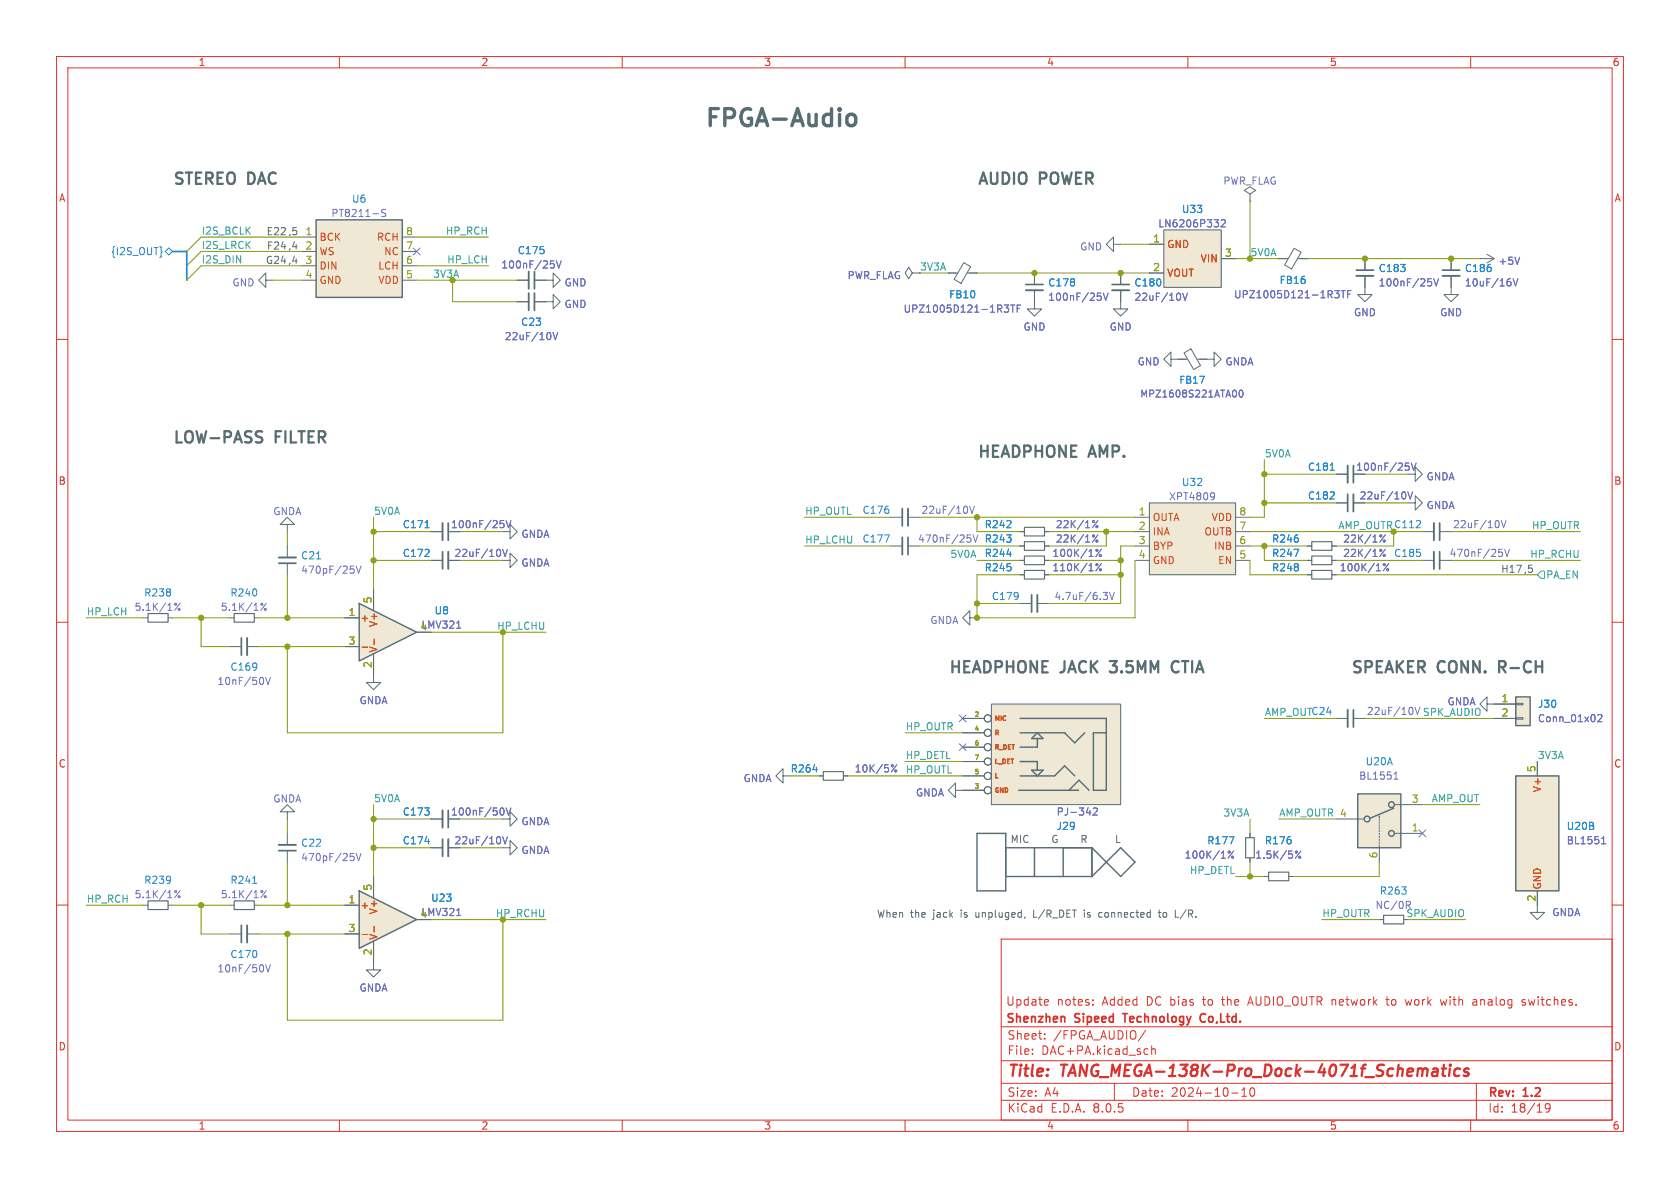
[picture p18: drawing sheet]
<svg xmlns="http://www.w3.org/2000/svg" width="297mm" height="210mm" viewBox="0 0 297 210" stroke-linecap="round" stroke-linejoin="round" font-family="sans-serif">
<defs><g id="words">
<text font-size="4.2" fill="#586e75" x="124.5" y="22.6">FPGA-Audio</text>
<g font-size="2.8" fill="#586e75">
<text x="30.5" y="32.8">STEREO</text>
<text x="43.9" y="32.8">DAC</text>
<text x="172.7" y="32.8">AUDIO</text>
<text x="183.9" y="32.8">POWER</text>
<text x="30.5" y="78.5">LOW-PASS</text>
<text x="48.8" y="78.5">FILTER</text>
<text x="172.7" y="81">HEADPHONE</text>
<text x="192.8" y="81">AMP.</text>
<text x="167.6" y="119.1">HEADPHONE</text>
<text x="187.7" y="119.1">JACK</text>
<text x="197.2" y="119.1">3.5MM</text>
<text x="208.9" y="119.1">CTIA</text>
<text x="238.8" y="119.1">SPEAKER</text>
<text x="254.3" y="119.1">CONN.</text>
<text x="265.9" y="119.1">R-CH</text>
</g>
<g font-size="2.8" fill="#dc322f">
<text x="178" y="190.9">Title:</text>
<text x="187.7" y="190.9">TANG_MEGA-138K-Pro_Dock-4071f_Schematics</text>
</g>
<g font-size="2.1" fill="#dc322f">
<text x="177.8" y="178">Update</text>
<text x="186.8" y="178">notes:</text>
<text x="194.9" y="178">Added</text>
<text x="202.9" y="178">DC bias</text>
<text x="213.1" y="178">to</text>
<text x="216.6" y="178">the</text>
<text x="221.4" y="178">AUDIO_OUTR network</text>
<text x="246.2" y="178">to</text>
<text x="249.7" y="178">work</text>
<text x="256.1" y="178">with</text>
<text x="261.9" y="178">analog</text>
<text x="270.7" y="178">switches.</text>
<text x="177.8" y="181.2">Shenzhen</text>
<text x="178" y="184">Sheet:</text>
<text x="186.2" y="184">/FPGA_AUDIO/</text>
<text x="190.1" y="181.2">Sipeed</text>
<text x="199.3" y="181.2">Technology</text>
<text x="213.5" y="181.2">Co,Ltd.</text>
<text x="178" y="186.7">File:</text>
<text x="184.1" y="186.7">DAC+PA.kicad_sch</text>
<text x="178" y="196.9">KiCad</text>
<text x="178" y="194.1">Size:</text>
<text x="184.7" y="194.1">A4</text>
<text x="185.7" y="196.9">E.D.A.</text>
<text x="193.3" y="196.9">8.0.5</text>
<text x="200" y="194.1">Date:</text>
<text x="207" y="194.1">2024-10-10</text>
<text x="263" y="194.3">Rev:</text>
<text x="263" y="196.9">Id:</text>
<text x="267.1" y="196.9">18/19</text>
<text x="269.4" y="194.3">1.2</text>
</g>
<g font-size="1.8" fill="#dc322f">
<text x="35" y="11.9">1</text>
<text x="85" y="11.9">2</text>
<text x="135" y="11.9">3</text>
<text x="185" y="11.9">4</text>
<text x="235" y="11.9">5</text>
<text x="285" y="11.9">6</text>
<text x="10.3" y="35.9">A</text>
<text x="285.3" y="35.9">A</text>
<text x="10.3" y="85.9">B</text>
<text x="285.3" y="85.9">B</text>
<text x="10.3" y="135.9">C</text>
<text x="285.3" y="135.9">C</text>
<text x="10.3" y="185.9">D</text>
<text x="285.3" y="185.9">D</text>
<text x="35" y="199.9">1</text>
<text x="85" y="199.9">2</text>
<text x="135" y="199.9">3</text>
<text x="185" y="199.9">4</text>
<text x="235" y="199.9">5</text>
<text x="285" y="199.9">6</text>
</g>
<g font-size="1.8" fill="#6c71c4">
<text x="216.2" y="32.8">PWR_FLAG</text>
<text x="58.5" y="38.6">PT8211-S</text>
<text x="204.7" y="40.4">LN6206P332</text>
<text x="88.5" y="47.7">100nF/25V</text>
<text x="190.9" y="44.5">GND</text>
<text x="264.8" y="47">+5V</text>
<text x="41" y="50.8">GND</text>
<text x="99.7" y="50.8">GND</text>
<text x="149.7" y="49.6">PWR_FLAG</text>
<text x="185.2" y="53.4">100nF/25V</text>
<text x="200.5" y="53.4">22uF/10V</text>
<text x="218.1" y="52.9">UPZ1005D121-1R3TF</text>
<text x="243.6" y="50.8">100nF/25V</text>
<text x="258.9" y="50.8">10uF/16V</text>
<text x="99.7" y="54.6">GND</text>
<text x="159.6" y="55.5">UPZ1005D121-1R3TF</text>
<text x="180.8" y="58.6">GND</text>
<text x="196.1" y="58.6">GND</text>
<text x="239.3" y="56.1">GND</text>
<text x="254.5" y="56.1">GND</text>
<text x="89.1" y="60.3">22uF/10V</text>
<text x="201" y="64.8">GND</text>
<text x="216.5" y="64.8">GNDA</text>
<text x="206.6" y="88.7">XPT4809</text>
<text x="240.3" y="88.5">22uF/10V</text>
<text x="252.1" y="85.1">GNDA</text>
<text x="48.2" y="91.3">GNDA</text>
<text x="92.1" y="95.3">GNDA</text>
<text x="162.8" y="91">22uF/10V</text>
<text x="186.6" y="93.6">22K/1%</text>
<text x="252.1" y="90.2">GNDA</text>
<text x="256.8" y="93.6">22uF/10V</text>
<text x="53.1" y="101.6">470pF/25V</text>
<text x="80.2" y="98.7">22uF/10V</text>
<text x="92.1" y="100.4">GNDA</text>
<text x="162.2" y="96.1">470nF/25V</text>
<text x="186" y="98.7">100K/1%</text>
<text x="186" y="101.2">110K/1%</text>
<text x="186.6" y="96.1">22K/1%</text>
<text x="236.8" y="101.2">100K/1%</text>
<text x="237.4" y="98.7">22K/1%</text>
<text x="237.4" y="96.1">22K/1%</text>
<text x="256.2" y="98.7">470nF/25V</text>
<text x="186.3" y="106.3">4.7uF/6.3V</text>
<text x="23.7" y="108.2">5.1K/1%</text>
<text x="38.9" y="108.2">5.1K/1%</text>
<text x="74.4" y="111.3">LMV321</text>
<text x="164.4" y="110.5">GNDA</text>
<text x="38.3" y="121.3">10nF/50V</text>
<text x="63.5" y="124.7">GNDA</text>
<text x="255.8" y="124.9">GNDA</text>
<text x="241.5" y="126.6">22uF/10V</text>
<text x="271.8" y="127.9">Conn_01x02</text>
<text x="151" y="136.8">10K/5%</text>
<text x="48.2" y="142.1">GNDA</text>
<text x="131.4" y="138.5">GNDA</text>
<text x="161.8" y="141">GNDA</text>
<text x="240.2" y="138">BL1551</text>
<text x="80.2" y="149.5">22uF/10V</text>
<text x="92.1" y="146.1">GNDA</text>
<text x="186.7" y="144.4">PJ-342</text>
<text x="276.9" y="149.5">BL1551</text>
<text x="53.1" y="152.4">470pF/25V</text>
<text x="92.1" y="151.2">GNDA</text>
<text x="209.3" y="152">100K/1%</text>
<text x="221.8" y="152">1.5K/5%</text>
<text x="23.7" y="159">5.1K/1%</text>
<text x="38.9" y="159">5.1K/1%</text>
<text x="74.4" y="162.1">LMV321</text>
<text x="274.3" y="162.2">GNDA</text>
<text x="38.3" y="172.1">10nF/50V</text>
<text x="63.5" y="175.5">GNDA</text>
</g>
<g font-size="1.8" fill="#2aa198">
<text x="35.6" y="41.6">I2S_BCLK</text>
<text x="78.7" y="41.6">HP_RCH</text>
<text x="35.6" y="44.1">I2S_LRCK</text>
<text x="35.6" y="46.6">I2S_DIN</text>
<text x="79" y="46.6">HP_LCH</text>
<text x="221" y="45.4">5V0A</text>
<text x="76.5" y="49.2">3V3A</text>
<text x="223.5" y="80.9">5V0A</text>
<text x="66" y="91.1">5V0A</text>
<text x="142.2" y="91.1">HP_OUTL</text>
<text x="270.7" y="93.6">HP_OUTR</text>
<text x="142.2" y="96.2">HP_LCHU</text>
<text x="167.9" y="98.7">5V0A</text>
<text x="270.4" y="98.7">HP_RCHU</text>
<text x="273.2" y="102.5">PA_EN</text>
<text x="15.2" y="108.9">HP_LCH</text>
<text x="160" y="129.2">HP_OUTR</text>
<text x="223.5" y="126.7">AMP_OUTC24</text>
<text x="251.5" y="126.7">SPK_AUDIO</text>
<text x="160" y="134.3">HP_DETL</text>
<text x="160" y="136.8">HP_OUTL</text>
<text x="271.8" y="134.3">3V3A</text>
<text x="66" y="141.9">5V0A</text>
<text x="253" y="141.9">AMP_OUT</text>
<text x="216.2" y="144.4">3V3A</text>
<text x="226.1" y="144.4">AMP_OUTR 4</text>
<text x="210.3" y="154.6">HP_DETL</text>
<text x="15.2" y="159.7">HP_RCH</text>
<text x="243.1" y="160.9">NC/0R</text>
<text x="233.7" y="162.2">HP_OUTR</text>
<text x="248.5" y="162.2">SPK_AUDIO</text>
</g>
<g font-size="1.8" fill="#586e75">
<text x="47" y="41.7">E22 ,5</text>
<text x="46.9" y="46.7">G24 ,4</text>
<text x="47.1" y="44.2">F24 ,4</text>
<text x="162.6" y="47.9">3V3A</text>
<text x="239.7" y="83.4">100nF/25V</text>
<text x="79.6" y="93.6">100nF/25V</text>
<text x="265.3" y="101.4">H17 ,5</text>
<text x="79.6" y="144.4">100nF/50V</text>
<text x="178.6" y="149.1">MIC</text>
<text x="186.6" y="149.1">G</text>
<text x="154.9" y="162.3">When</text>
<text x="160.9" y="162.3">the</text>
<text x="165.1" y="162.3">jack</text>
<text x="170.1" y="162.3">is</text>
<text x="172.9" y="162.3">unpluged,</text>
<text x="183.4" y="162.3">L/R_DET</text>
<text x="192.5" y="162.3">is</text>
<text x="195.3" y="162.3">connected</text>
<text x="206.2" y="162.3">to</text>
<text x="209.2" y="162.3">L/R.</text>
</g>
<g font-size="1.8" fill="#b58900">
<text x="53.9" y="41.7">1</text>
<text x="71.7" y="41.7">8</text>
<text x="53.9" y="44.2">2</text>
<text x="53.9" y="46.7">3</text>
<text x="71.7" y="46.7">6</text>
<text x="71.7" y="44.2">7</text>
<text x="203.8" y="42.9">1</text>
<text x="216.5" y="45.5">3</text>
<text x="53.9" y="49.3">4</text>
<text x="71.7" y="49.3">5</text>
<text x="203.8" y="48">2</text>
<text x="201.2" y="91.2">1</text>
<text x="201.2" y="93.7">2</text>
<text x="219" y="93.7">7</text>
<text x="219" y="91.2">8</text>
<text x="201.2" y="96.3">3</text>
<text x="201.2" y="98.8">4</text>
<text x="219" y="98.8">5</text>
<text x="219" y="96.3">6</text>
<text x="65.8" y="106.8" transform="rotate(-90 65.8 106.8)">5</text>
<text x="61.5" y="109">1</text>
<text x="74.2" y="111.5">4</text>
<text x="61.5" y="114">3</text>
<text x="65.8" y="118.2" transform="rotate(-90 65.8 118.2)">2</text>
<text x="265.4" y="124.2">1</text>
<text x="265.4" y="126.7">2</text>
<text x="271.5" y="136.6" transform="rotate(-90 271.5 136.6)">5</text>
<text x="249.5" y="142">3</text>
<text x="249.5" y="147.1">1</text>
<text x="243.6" y="151.8" transform="rotate(-90 243.6 151.8)">6</text>
<text x="61.5" y="159.8">1</text>
<text x="65.8" y="157.6" transform="rotate(-90 65.8 157.6)">5</text>
<text x="271.5" y="159.5" transform="rotate(-90 271.5 159.5)">2</text>
<text x="61.5" y="164.8">3</text>
<text x="74.2" y="162.3">4</text>
<text x="65.8" y="169" transform="rotate(-90 65.8 169)">2</text>
</g>
<g font-size="1.8" fill="#268bd2">
<text x="62.1" y="36">U6</text>
<text x="208.8" y="37.9">U33</text>
<text x="19.5" y="45.3">{I2S_OUT}</text>
<text x="91.4" y="45.1">C175</text>
<text x="167.7" y="52.9">FB10</text>
<text x="185.2" y="50.8">C178</text>
<text x="200.5" y="50.8">C180</text>
<text x="226.1" y="50.4">FB16</text>
<text x="243.6" y="48.3">C183</text>
<text x="258.9" y="48.3">C186</text>
<text x="92" y="57.8">C23</text>
<text x="231.1" y="83.4">C181</text>
<text x="208.8" y="86.1">U32</text>
<text x="231.1" y="88.5">C182</text>
<text x="71.1" y="93.6">C171</text>
<text x="152.4" y="91">C176</text>
<text x="174" y="93.6">R242</text>
<text x="53.1" y="99.1">C21</text>
<text x="71.1" y="98.7">C172</text>
<text x="152.4" y="96.1">C177</text>
<text x="174" y="98.7">R244</text>
<text x="174" y="96.1">R243</text>
<text x="174" y="101.2">R245</text>
<text x="224.8" y="101.2">R248</text>
<text x="224.8" y="98.7">R247</text>
<text x="224.8" y="96.1">R246</text>
<text x="246.4" y="98.7">C185</text>
<text x="25.4" y="105.6">R238</text>
<text x="40.6" y="105.6">R240</text>
<text x="175.2" y="106.3">C179</text>
<text x="76.7" y="108.8">U8</text>
<text x="40.6" y="118.8">C169</text>
<text x="271.8" y="125.3">J30</text>
<text x="139.7" y="136.8">R264</text>
<text x="241.3" y="135.5">U20A</text>
<text x="53.1" y="149.9">C22</text>
<text x="71.1" y="149.5">C174</text>
<text x="71.1" y="144.4">C173</text>
<text x="186.7" y="146.9">J29</text>
<text x="213.3" y="149.5">R177</text>
<text x="223.5" y="149.5">R176</text>
<text x="276.9" y="146.9">U20B</text>
<text x="25.4" y="156.4">R239</text>
<text x="40.6" y="156.4">R241</text>
<text x="76.1" y="159.6">U23</text>
<text x="243.8" y="158.3">R263</text>
<text x="40.6" y="169.6">C170</text>
</g>
<g font-size="1.8" fill="#cb4b16">
<text x="56.4" y="42.8">BCK</text>
<text x="56.4" y="45.3">WS</text>
<text x="56.4" y="47.9">DIN</text>
<text x="66.5" y="42.8">RCH</text>
<text x="66.8" y="47.9">LCH</text>
<text x="67.8" y="45.3">NC</text>
<text x="206.2" y="44">GND</text>
<text x="212.2" y="46.6">VIN</text>
<text x="56.4" y="50.4">GND</text>
<text x="66.8" y="50.4">VDD</text>
<text x="206.2" y="49.1">VOUT</text>
<text x="203.7" y="92.3">OUTA</text>
<text x="203.7" y="94.8">INA</text>
<text x="212.8" y="94.8">OUTB</text>
<text x="214.1" y="92.3">VDD</text>
<text x="203.7" y="97.4">BYP</text>
<text x="203.7" y="99.9">GND</text>
<text x="214.5" y="97.4">INB</text>
<text x="215.2" y="99.9">EN</text>
<text x="63.6" y="110.1">+</text>
<text x="66.9" y="110.9" transform="rotate(-90 66.9 110.9)">V+</text>
<text x="66.9" y="115.4" transform="rotate(-90 66.9 115.4)">V-</text>
<text x="272.6" y="140.2" transform="rotate(-90 272.6 140.2)">V+</text>
<text x="63.6" y="160.9">+</text>
<text x="66.9" y="161.7" transform="rotate(-90 66.9 161.7)">V+</text>
<text x="272.6" y="157.4" transform="rotate(-90 272.6 157.4)">GND</text>
<text x="66.9" y="166.2" transform="rotate(-90 66.9 166.2)">V-</text>
</g>
<g font-size="1.8" fill="#859900">
<text x="236.5" y="93.6">AMP_OUTRC112</text>
<text x="87.8" y="111.4">HP_LCHU</text>
<text x="87.5" y="162.2">HP_RCHU</text>
</g>
<text font-size="1.7" fill="#6c71c4" x="201.5" y="70.5">MPZ1608S221ATA00</text>
<text font-size="1.7" fill="#268bd2" x="208.4" y="68">FB17</text>
<g font-size="1.1" fill="#b58900">
<text x="172.2" y="126.7">2</text>
<text x="172.2" y="129.3">4</text>
<text x="172.2" y="131.8">6</text>
<text x="172.2" y="136.9">5</text>
<text x="172.2" y="134.4">7</text>
<text x="172.2" y="139.4">3</text>
</g>
<g font-size="1.1" fill="#cb4b16">
<text x="175.8" y="127.6">MIC</text>
<text x="175.8" y="130.2">R</text>
<text x="175.8" y="137.8">L</text>
<text x="175.8" y="132.7">R_DET</text>
<text x="175.8" y="135.2">L_DET</text>
<text x="175.8" y="140.3">GND</text>
</g>
</g></defs>
<g fill="none" stroke="#dc322f" stroke-width=".18">
<path d="M10 10h277v190h-277zM12 12h273v186h-273zM60 10v2M110 10v2M160 10v2M210 10v2M260 10v2M10 60h2M285 60h2M10 110h2M285 110h2M10 160h2"/>
<path d="M285 160h2M177 166h108v32h-108zM184.9 176.7l.4 .1 .1 .2-.8 .2M185.3 177.6l-.4 .1M193.2 177.6v.1M193.2 176.8v.1M220.7 177.3h.7M221.1 176.2l-.5 1.5M245 176.7h.6M245.2 176.2v1.3l.4 .2M248.4 176.7l.3 1 .3-.7M254.6 176.7l.3 1 .3-.7 .3 .7"/>
<path d="M260.4 177.5l.2 .2 .5-.1M260.4 176.8h.6l.1 .9M261.1 177l-.5 .1-.2 .2M269.6 176.8l-.3-.1-.2 .2v.2l.5 .2v.3h-.5M60 198v2M110 198v2M160 198v2M177 194.5h108M177 191.5h108M177 187.5h108M177 181.5h108M182.5 186.3v.1"/>
<path d="M182.5 185.5v.1M184.7 183.6v.1M184.7 182.8v.1M197 191.5v3M202.5 182.1l-1.3 1.9M203.6 184.9v1.5M203.6 185.5l.2-.1 .4 .1v.9M210 198v2M217.7 193.2h1.2M219.5 193.8h.9M219.5 192.7l.5-.4v1.5M221.1 192.4l.2-.1a.81 .81 0 0 1 .6 .6 .81 .81 0 0 1-.3 .8l-.1 .1a.81 .81 0 0 1-.4-1.4z"/>
<path d="M260 198v2M261 191.5v6.5M274 195.7l-.3 .3h-.2l-.3-.3 .1-.5 .4-.1 .3 .1a.99 .99 0 0 1-.4 1.4h-.3"/>
</g>
<path d="M253.4 189l.2-.1 .5 .1v1.2M254.2 189.4h-.7a.4 .4 0 0 0-.3 .4 .4 .4 0 0 0 .2 .4l.7-.1M254.9 188.9h.8M255.3 188.2l-.2 1.7v.2l.4 .1M256.3 188.9l-.1 1.3M256.4 188.2v.2M256.4 188.2l-.1 .1 .1 .1M256.4 188.2l.1 .1-.1 .1M258.1 189a.66 .66 0 0 0-1 .3v.5l.1 .3 .2 .1 .6-.1M259.6 189a.49 .49 0 0 0-.8 .3l.3 .2 .5 .1v.3l-.3 .3-.6-.1" fill="none" stroke="#dc322f" stroke-width=".4"/>
<path d="M188.2 179.8v.9M198.4 179.2h.9M213 179.3a.74 .74 0 0 0-.9 .5 .74 .74 0 0 0 .6 .9l.3-.1" fill="none" stroke="#dc322f" stroke-width=".3"/>
<path d="M161.3 48.3l-.6-1.1-.7 1.1 .7 1 .6-1h1.3M157.5 96.5h2M157.5 91.4h2M160.5 96.5h2.1M160.5 91.4h2.1M180.3 94h.8M184.7 94h.7M138.4 137.2v-1.3l-1.2 1.3 1.2 1.2v-1.2h1.3M144.8 137.2h.7M149.1 137.2h.8" fill="none" stroke="#586e75" stroke-width=".18"/>
<path d="M181.1 93.2h3.6v1.5h-3.6zM145.5 136.4h3.6v1.5h-3.6z" fill="none" stroke="#586e75" stroke-width=".2"/>
<path d="M156.4 94.6h.8l-.5 1.2M143.7 136h.8" fill="none" stroke="#268bd2" stroke-width=".18"/>
<g fill="none" stroke="#6c71c4" stroke-width=".18">
<path d="M171 94.6h.6M171 89.7v.8M171.4 89.5l.4 1.2 .5-1.2M171.4 95l.3 .3v.3l-.3 .2M172 94.6l.4 1.2 .5-1.2M193.2 92.1l.1-.1 .2 .2-.2 .2-.1-.1M194.1 92l-1 1.3M157.6 135.3l.2-.1 .1 .2-.1 .2-.2-.1M158.5 135.2l-.9 1.3"/>
<circle cx="193.9" cy="93.1" r=".18"/>
<circle cx="158.4" cy="136.3" r=".18"/>
</g>
<path d="M159.5 95v3M160.5 89.9v3.1" fill="none" stroke="#586e75" stroke-width=".33"/>
<path d="M159.5 89.9v3.1M160.5 95v3" fill="none" stroke="#586e75" stroke-width=".3"/>
<path d="M63.5 157.5l10.2 5.1-10.2 5z" fill="#eee8d5"/>
<path d="M63.5 157.5l10.2 5.1-10.2 5z" fill="none" stroke="#586e75" stroke-width=".25"/>
<g fill="none" stroke="#586e75" stroke-width=".18">
<path d="M167.6 48.3h1.7M170.4 46.4l1.2 .7-1.7 3-1.2-.7zM171 48.3h1.7M182.9 51.3v3.3h1.2l-1.2 1.3-1.3-1.3h1.3M182.9 48.3v2M196.8 43.2v-1.3l-1.2 1.3 1.2 1.3v-1.3h1.3M198.1 53.3v1.3h1.3l-1.3 1.3-1.3-1.3h1.3M50.8 96.5v2.1M50.8 99.6v2M76.2 99.1h2M76.2 94h2M79.2 99.1h2.1"/>
<path d="M88.9 99.1h1.3v-1.3l1.2 1.3-1.2 1.2v-1.2M88.9 94h1.3v-1.3l1.2 1.3-1.2 1.3v-1.3M180.3 99.1h.8M180.3 96.5h.8M184.7 99.1h.7M184.7 96.5h.7M25.4 109.2h.8M29.7 109.2h.8M40.6 109.2h.8M40.6 114.3h2.1M43.7 114.3h2M45 109.2h.7"/>
<path d="M171.4 109.2v-1.2l-1.2 1.2 1.2 1.3v-1.3h1.3M180.3 106.7h2.1M180.3 101.6h.8M183.4 106.7h2M184.7 101.6h.7M50.8 143.5h1.3l-1.3-1.3-1.3 1.3h1.3v1.3M50.8 147.3v2.1M50.8 150.4v2M66 154.9v3.9M76.2 149.9h2M76.2 144.8h2M79.2 149.9h2.1"/>
<path d="M88.9 144.8h1.3v-1.3l1.2 1.3-1.2 1.3v-1.3M88.9 149.9h1.3v-1.3l1.2 1.3-1.2 1.2v-1.2M25.4 160h.8M29.7 160h.8M40.6 160h.8M40.6 165.1h2.1M43.7 165.1h2M45 160h.7M61 160h2.5M61 165.1h2.5M66 166.4v5.1h1.3l-1.3 1.2-1.2-1.2h1.2M73.7 162.6h2.5"/>
</g>
<path d="M64 165.2h1M66.1 163.8v1" fill="none" stroke="#cb4b16" stroke-width=".18"/>
<g fill="none" stroke="#6c71c4" stroke-width=".18">
<path d="M177.5 53.9h.8l-.4 .5 .4 .1v.4l-.2 .3h-.4M178.7 53.9h.7M179 53.9v1.3M179.8 54.5h.4M180.4 53.9h-.6v1.3M194 51.8h.6M194.4 52.3l.3 .2v.3l-.3 .3M195.1 51.8l.4 1.3 .4-1.3M88.4 97.3v.8M88.4 92h.7M88.9 97.1l.4 1.3 .4-1.3M88.9 92.5l.2 .2v.3l-.2 .3"/>
<path d="M89.5 92l.4 1.3 .4-1.3M193.2 94.6h.1l.2 .1-.2 .2h-.1M194.1 94.6l-1 1.2M194.7 97.1l-1 1.3M194.7 99.6l-1 1.3M31.8 106.6l-.9 1.3M46.5 120v.8M47 119.7l.4 1.3 .4-1.3M47.1 106.6l-1 1.3M61.9 100.1h.6M62.4 100.5l.2 .3v.3l-.2 .2M63 100.1l.4 1.2 .4-1.2"/>
<path d="M195 104.7h.8l-.4 .5M195.5 105.2l.3 .2v.3l-.3 .3M196.2 104.7l.4 1.3 .4-1.3M31.8 157.4l-.9 1.3M47.1 157.4l-1 1.3M61.9 150.9h.6M62.4 151.3l.2 .3v.3l-.2 .2M63 150.9l.4 1.2 .4-1.2M88.4 148.1v.8M88.8 142.8a.79 .79 0 0 1 0 1.3M88.9 147.9l.4 1.3 .4-1.3M89.5 142.8l.4 1.3 .4-1.3"/>
<path d="M46.5 170.8v.8M47 170.5l.4 1.3 .4-1.3M80.7 161.8h.8"/>
<circle cx="193.9" cy="99.8" r=".18"/>
<circle cx="193.9" cy="97.3" r=".18"/>
<circle cx="193.9" cy="95.7" r=".18"/>
<circle cx="194.5" cy="98.2" r=".18"/>
<circle cx="31.1" cy="106.8" r=".18"/>
<circle cx="31.7" cy="107.7" r=".18"/>
<circle cx="46.3" cy="106.8" r=".18"/>
<circle cx="46.9" cy="107.7" r=".18"/>
<circle cx="194.5" cy="100.7" r=".18"/>
<circle cx="31.1" cy="157.6" r=".18"/>
<circle cx="31.7" cy="158.5" r=".18"/>
<circle cx="46.3" cy="157.6" r=".18"/>
<circle cx="46.9" cy="158.5" r=".18"/>
</g>
<path d="M181.1 98.3h3.6v1.5h-3.6zM181.1 95.8h3.6v1.5h-3.6zM26.2 108.5h3.5v1.5h-3.5zM41.4 108.5h3.6v1.5h-3.6zM181.1 100.8h3.6v1.6h-3.6zM26.2 159.3h3.5v1.5h-3.5zM41.4 159.3h3.6v1.5h-3.6z" fill="none" stroke="#586e75" stroke-width=".2"/>
<path d="M181.4 51.3h3M49.3 98.6h3M78.2 92.5v3M79.2 97.5v3.1M43.7 112.8v3M183.4 105.2v3M49.3 149.4h3M78.2 143.3v3M79.2 148.3v3.1M43.7 163.6v3" fill="none" stroke="#586e75" stroke-width=".33"/>
<path d="M181.4 50.3h3M49.3 99.6h3M78.2 97.5v3.1M79.2 92.5v3M42.7 112.8v3M182.4 105.2v3M49.3 150.4h3M78.2 148.3v3.1M79.2 143.3v3M42.7 163.6v3" fill="none" stroke="#586e75" stroke-width=".3"/>
<path d="M56 98.8h.7M75.1 93.3h.8M178 97.9h.8M44.7 156.2h.7M75.1 148.7h.8" fill="none" stroke="#268bd2" stroke-width=".18"/>
<path d="M63.5 106.7l10.2 5.1-10.2 5z" fill="#eee8d5"/>
<path d="M63.5 106.7l10.2 5.1-10.2 5z" fill="none" stroke="#586e75" stroke-width=".25"/>
<path d="M91.4 53.3h2.1M91.4 49.5h2.1M94.5 53.3h3.3v-1.2l1.3 1.2-1.3 1.3v-1.3M94.5 49.5h3.3v-1.2l1.3 1.2-1.3 1.3v-1.3M251.5 99.1h2M254.5 99.1h2M61 109.2h2.5M61 114.3h2.5M66 115.6v5.1h1.3l-1.3 1.2-1.2-1.2h1.2M66 104.1v3.9M73.7 111.8h2.5M262.9 124.5v1.2l-1.3-1.2 1.3-1.3v1.3h1.3" fill="none" stroke="#586e75" stroke-width=".18"/>
<path d="M64 114.4h1M66.1 113v1" fill="none" stroke="#cb4b16" stroke-width=".18"/>
<path d="M97.3 59v.8M97.3 46.1h.6M97.8 58.8l.4 1.2 .4-1.2M97.8 46.6l.2 .2v.3l-.2 .3M98.4 46.1l.4 1.3 .4-1.3M265 97.1h.6M265.4 97.6l.2 .2v.3l-.2 .3M266 97.1l.4 1.3 .4-1.3M80.7 111h.8" fill="none" stroke="#6c71c4" stroke-width=".18"/>
<path d="M93.5 48v3.1M93.5 51.8v3.1M253.5 97.5v3.1" fill="none" stroke="#586e75" stroke-width=".33"/>
<path d="M94.5 48v3.1M94.5 51.8v3.1M254.5 97.5v3.1" fill="none" stroke="#586e75" stroke-width=".3"/>
<path d="M55.9 38.9h15.2v13.7h-15.2z" fill="#eee8d5"/>
<path d="M55.9 38.9h15.2v13.7h-15.2z" fill="none" stroke="#586e75" stroke-width=".25"/>
<g fill="none" stroke="#586e75" stroke-width=".18">
<path d="M47 49.5v1.3l-1.3-1.3 1.3-1.2v1.2h1.3M53.3 41.9h2.6M53.3 44.5h2.6M53.3 47h2.6M53.3 49.5h2.6M71.1 41.9h2.6M71.1 44.5h2.6M71.1 47h2.6M71.1 49.5h2.6M50.8 92.7h1.3l-1.3-1.3-1.3 1.3h1.3v1.3M231.1 99.1h.8M231.1 96.5h.8"/>
<path d="M235.5 99.1h.7M235.5 96.5h.7M231.1 101.6h.8M235.5 101.6h.7M221 147.3v.8M221 151.6v.8"/>
</g>
<g fill="none" stroke="#6c71c4" stroke-width=".18">
<path d="M68.2 37.1l-.5-.1-.2 .3 .1 .3 .5 .2v.4l-.2 .1-.4-.1M244 97.2l.1-.1 .2 .2-.2 .2-.1-.1M244 94.6h.1l.2 .1-.2 .2h-.1M244.9 97.1l-1 1.3M244.9 94.6l-1 1.2M245.5 99.6l-1 1.3M218.1 150.4l-1 1.3"/>
<circle cx="244.7" cy="99.8" r=".18"/>
<circle cx="244.7" cy="95.7" r=".18"/>
<circle cx="244.7" cy="98.2" r=".18"/>
<circle cx="245.3" cy="100.7" r=".18"/>
<circle cx="217.3" cy="150.6" r=".18"/>
<circle cx="217.9" cy="151.5" r=".18"/>
</g>
<path d="M231.9 98.3h3.6v1.5h-3.6zM231.9 95.8h3.6v1.5h-3.6zM231.9 100.8h3.6v1.6h-3.6zM220.2 148.1h1.5v3.5h-1.5z" fill="none" stroke="#586e75" stroke-width=".2"/>
<path d="M228.8 97.1h.8l-.5 1.3M217.3 147.9h.8l-.5 1.3" fill="none" stroke="#268bd2" stroke-width=".18"/>
<path d="M268 123.2h2.5v5.1h-2.5z" fill="#eee8d5"/>
<path d="M264.2 124.5h3.8M264.2 127h3.8M268 126.9h1.2v.2h-1.2zM268 124.3h1.2v.3h-1.2z" fill="none" stroke="#586e75" stroke-width=".18"/>
<path d="M268 123.2h2.5v5.1h-2.5z" fill="none" stroke="#586e75" stroke-width=".25"/>
<path d="M282.5 126.4l.5-.1 .2 .4-.8 .9h.8" fill="none" stroke="#6c71c4" stroke-width=".18"/>
<path d="M175.3 124.5h22.8v17.7h-22.8z" fill="#eee8d5"/>
<g fill="none" stroke="#586e75" stroke-width=".18">
<path d="M170.2 127h3.8M170.2 139.7h3.8M170.2 129.5h3.8M170.2 137.2h3.8M170.2 132.1h3.8M170.2 134.6h3.8M175.3 124.5h22.8v17.7h-22.8zM271.8 160v1.3h-1.3l1.3 1.3 1.2-1.3h-1.2"/>
<circle cx="174.6" cy="127" r=".63"/>
<circle cx="174.6" cy="139.7" r=".63"/>
<circle cx="174.6" cy="134.6" r=".63"/>
<circle cx="174.6" cy="129.5" r=".63"/>
<circle cx="174.6" cy="137.2" r=".63"/>
<circle cx="174.6" cy="132.1" r=".63"/>
</g>
<path d="M180.1 139.7h10.4M180.3 127h15.3v12.7h-2.3v-10.2h2.3M180.3 129.5h7.9l1.8 1.8 1.8-1.8M180.3 137.2h6.1l1.8-1.8 1.8 1.8M180.3 134.6h3.1v1.5M182.4 136.1h2l-1 1.1zM183.4 129.5l1 1.1h-2zM183.4 130.6v1.5h-3.1M189 139.7l1.8-1.8 1.7 1.8M190.5 139.7h.1" fill="none" stroke="#586e75" stroke-width=".25"/>
<path d="M192.1 143.7h.7M193.3 142.9l.5-.1 .2 .4-.8 .9h.8" fill="none" stroke="#6c71c4" stroke-width=".18"/>
<path d="M268 137.2h7.6v20.3h-7.6z" fill="#eee8d5"/>
<path d="M268 137.2h7.6v20.3h-7.6z" fill="none" stroke="#586e75" stroke-width=".25"/>
<path d="M271.8 134.6v2.6M223.5 154.9h.8M227.8 154.9h.8M271.8 157.5v2.5" fill="none" stroke="#586e75" stroke-width=".18"/>
<g fill="none" stroke="#6c71c4" stroke-width=".18">
<path d="M230 150.4l-1 1.3M283.1 149.2h.8M283.1 148.3l.4-.4v1.3"/>
<circle cx="229.2" cy="150.6" r=".18"/>
<circle cx="229.8" cy="151.5" r=".18"/>
</g>
<path d="M224.3 154.2h3.5v1.5h-3.5z" fill="none" stroke="#586e75" stroke-width=".2"/>
<path d="M240 140.3h7.6v9.6h-7.6z" fill="#eee8d5"/>
<g fill="none" stroke="#586e75" stroke-width=".25">
<path d="M240 140.3h7.6v9.6h-7.6zM246.4 142.9l-4.2 1.8"/>
<circle cx="241.7" cy="144.8" r=".51"/>
<circle cx="246" cy="142.2" r=".51"/>
<circle cx="246" cy="147.3" r=".51"/>
</g>
<g fill="none" stroke="#586e75" stroke-width=".18">
<path d="M248.9 88.9h1.3v-1.3l1.3 1.3-1.3 1.3v-1.3M248.9 83.8h1.3v-1.2l1.3 1.2-1.3 1.3v-1.3M251.5 94h2M254.5 94h2M168.9 139.7v-1.3l-1.3 1.3 1.3 1.3v-1.3h1.3M236.2 127h2.1M239.3 127h2M236.2 144.8h4.8M243.8 144.3v.2M243.8 144.8v.2M243.8 145.3v.2M243.8 145.8v.3"/>
<path d="M243.8 146.3v.3M243.8 146.8v.3M243.8 147.3v.3M243.8 147.8v.3M243.8 148.3v.3M243.8 148.8v.3M243.8 149.4v3M246.6 147.3h4.9M246.6 142.2h4.9M243.8 162.6h.8"/>
</g>
<path d="M265 92.3v.7M265.4 92l.4 1.3 .4-1.3M246.4 137.7h.8M246.4 136.8l.4-.3v1.2M249.7 125.3v.8M250.2 125l.4 1.3 .4-1.3M248.6 159.3h.5l.2 .3-.1 .3-.6 .1M248.9 160l.4 .6" fill="none" stroke="#6c71c4" stroke-width=".18"/>
<path d="M244.6 161.8h3.6v1.5h-3.6z" fill="none" stroke="#586e75" stroke-width=".2"/>
<path d="M253.5 92.5v3M238.3 125.5v3" fill="none" stroke="#586e75" stroke-width=".33"/>
<path d="M254.5 92.5v3M239.3 125.5v3" fill="none" stroke="#586e75" stroke-width=".3"/>
<path d="M205.7 40.6h10.2v10.2h-10.2z" fill="#eee8d5"/>
<g fill="none" stroke="#586e75" stroke-width=".18">
<path d="M221 34.3l1-.6-1-.7-1 .7 1 .6v1.3M221 35.6h.1M198.1 48.3v2M198.1 51.3v2M203.2 43.2h2.5M203.2 48.3h2.5M205.7 40.6h10.2v10.2h-10.2zM215.9 45.7h2.5M226.1 45.7h1.6M228.8 43.9l1.2 .7-1.7 2.9-1.2-.7zM229.4 45.7h1.7M241.3 48.8v3.3h1.3l-1.3 1.2-1.3-1.2h1.3"/>
<path d="M241.3 45.7v2.1M256.5 48.8v3.3h1.3l-1.3 1.2-1.2-1.2h1.2M256.5 45.7v2.1M261.6 45.7h2.6M262.9 45l1.3 .7M264.2 45.7l-1.3 .8M207 63.5v-1.3l-1.3 1.3 1.3 1.3v-1.3h2.9M209.3 62.4l1.2-.7 1.7 2.9-1.2 .7zM211.6 63.5h3v-1.3l1.3 1.3-1.3 1.3v-1.3M236.2 83.8h2.1M236.2 88.9h2.1M239.3 88.9h2"/>
</g>
<g fill="none" stroke="#6c71c4" stroke-width=".18">
<path d="M215.9 39l.5-.2 .2 .4-.8 .9h.8M208.7 52.1v.7M209.1 51.8l.4 1.3 .4-1.3M235.9 51.4h.8l-.4 .5 .4 .1v.4l-.2 .2h-.4M237.1 51.4h.7M237.5 51.4v1.2M238.2 52h.5M238.9 51.4h-.7v1.2M252.4 49.3h.6M252.9 49.8l.2 .2v.3l-.2 .2M253.5 49.3l.4 1.2 .4-1.2M267.1 49.9v.5"/>
<path d="M267.5 49.3l.4 1.2 .4-1.2M268.7 45.5l-.5 1.2M218.5 69.1l.1 .3-.1 .7M219.2 69h.1a.65 .65 0 0 1 .5 .6 .65 .65 0 0 1-.5 .6 .81 .81 0 0 1-.1-1.2zM248.5 81.9h.6M248.5 87.2v.8M248.9 86.9l.4 1.3 .4-1.3M248.9 82.3l.2 .3v.3l-.2 .2M249.5 81.9l.4 1.2 .4-1.2"/>
</g>
<path d="M196.6 51.3h3M239.8 48.8h3M255 48.8h3.1M238.3 82.3v3M239.3 87.4v3" fill="none" stroke="#586e75" stroke-width=".33"/>
<path d="M196.6 50.3h3M239.8 47.8h3M255 47.8h3.1M238.3 87.4v3M239.3 82.3v3" fill="none" stroke="#586e75" stroke-width=".3"/>
<path d="M235.2 83.1h.7" fill="none" stroke="#268bd2" stroke-width=".18"/>
<path d="M203.2 88.9h15.2v12.7h-15.2z" fill="#eee8d5"/>
<g fill="none" stroke="#586e75" stroke-width=".18">
<path d="M91.4 49.5h2.1M91.4 53.3h2.1M94.5 49.5h2M94.5 53.3h2M167.6 48.3h1.3M171.4 48.3h1.3M182.9 48.3v2M182.9 51.3v2M198.1 48.3v2M198.1 51.3v2M203.2 48.3h2.5M203.2 43.2h2.5"/>
<path d="M215.9 45.7h2.5M226.1 45.7h1.2M229.9 45.7h1.2M241.3 45.7v2.1M241.3 48.8v2M256.5 45.7v2.1M256.5 48.8v2M208.3 63.5h1.2M212.1 63.5h1.3M76.2 94h2M76.2 99.1h2M79.2 99.1h2.1"/>
<path d="M180.3 94h.8M180.3 96.5h.8M180.3 99.1h.8M184.7 94h.7M184.7 96.5h.7M184.7 99.1h.7M200.7 91.4h2.5M200.7 94h2.5M200.7 96.5h2.5M200.7 99.1h2.5M203.2 88.9h15.2v12.7h-15.2zM218.4 91.4h2.6"/>
<path d="M218.4 94h2.6M218.4 96.5h2.6M218.4 99.1h2.6M231.1 96.5h.8M231.1 99.1h.8M235.5 96.5h.7M235.5 99.1h.7M236.2 88.9h2.1M236.2 83.8h2.1M239.3 88.9h2M61 109.2h2.5M61 114.3h2.5"/>
<path d="M66 104.1v3.9M66 115.6v3.8M73.7 111.8h2.5M180.3 101.6h.8M184.7 101.6h.7M231.1 101.6h.8M235.5 101.6h.7M144.8 137.2h.7M149.1 137.2h.8M170.2 127h3.8M170.2 139.7h3.8M170.2 129.5h3.8"/>
<path d="M170.2 137.2h3.8M170.2 132.1h3.8M170.2 134.6h3.8M264.2 127h3.8M264.2 124.5h3.8M271.8 134.6v2.6M66 154.9v3.9M76.2 144.8h2M76.2 149.9h2M79.2 149.9h2.1M191.3 148.3h.6l.1-.2v-.3l-.7-.1v1.2M191.6 148.3l.4 .6"/>
<path d="M197.4 147.7v1.2h.6M221 147.3v.8M221 151.6v.8M223.5 154.9h.8M227.8 154.9h.8M271.8 157.5v2.5M61 160h2.5M61 165.1h2.5M66 166.4v3.8M73.7 162.6h2.5M181.2 162.1l-.1 .2M182.7 160.9v1.2h.6"/>
<path d="M191.7 160.9v.1M191.7 161.3v.8M194.3 162l.2 .1h.3M194.8 161.4l-.3-.1-.2 .1M204.8 161.3h.4M204.9 160.9v1.1l.3 .1M207.8 162.1h.6M209.7 160.8l-1.1 1.6"/>
<circle cx="174.6" cy="127" r=".63"/>
<circle cx="174.6" cy="139.7" r=".63"/>
<circle cx="174.6" cy="134.6" r=".63"/>
<circle cx="174.6" cy="129.5" r=".63"/>
<circle cx="174.6" cy="137.2" r=".63"/>
<circle cx="174.6" cy="132.1" r=".63"/>
</g>
<g fill="none" stroke="#6c71c4" stroke-width=".18">
<path d="M215.9 39l.5-.2 .2 .4-.8 .9h.8M73.1 43.8l1.2 1.3M74.3 43.8l-1.2 1.3M97.3 46.1h.6M97.3 59v.8M97.8 46.6l.2 .2v.3l-.2 .3M97.8 58.8l.4 1.2 .4-1.2M98.4 46.1l.4 1.3 .4-1.3M177.5 53.9h.8l-.4 .5 .4 .1v.4l-.2 .3h-.4M178.7 53.9h.7M179 53.9v1.3M179.8 54.5h.4"/>
<path d="M180.4 53.9h-.6v1.3M194 51.8h.6M194.4 52.3l.3 .2v.3l-.3 .3M195.1 51.8l.4 1.3 .4-1.3M208.7 52.1v.7M209.1 51.8l.4 1.3 .4-1.3M235.9 51.4h.8l-.4 .5 .4 .1v.4l-.2 .2h-.4M237.1 51.4h.7M237.5 51.4v1.2M238.2 52h.5M238.9 51.4h-.7v1.2M252.4 49.3h.6"/>
<path d="M252.9 49.8l.2 .2v.3l-.2 .2M253.5 49.3l.4 1.2 .4-1.2M267.1 49.9v.5M267.5 49.3l.4 1.2 .4-1.2M268.7 45.5l-.5 1.2M218.5 69.1l.1 .3-.1 .7M219.2 69h.1a.65 .65 0 0 1 .5 .6 .65 .65 0 0 1-.5 .6 .81 .81 0 0 1-.1-1.2zM88.4 97.3v.8M88.4 92h.7M88.9 97.1l.4 1.3 .4-1.3M88.9 92.5l.2 .2v.3l-.2 .3M89.5 92l.4 1.3 .4-1.3"/>
<path d="M193.2 92.1l.1-.1 .2 .2-.2 .2-.1-.1M193.2 94.6h.1l.2 .1-.2 .2h-.1M194.1 92l-1 1.3M194.1 94.6l-1 1.2M194.7 97.1l-1 1.3M194.7 99.6l-1 1.3M214.5 87.1l.2 .1a1.03 1.03 0 0 1-.2 1.1M214.7 87.6l-.2 .3M244 97.2l.1-.1 .2 .2-.2 .2-.1-.1M244 94.6h.1l.2 .1-.2 .2h-.1M244.9 97.1l-1 1.3M244.9 94.6l-1 1.2"/>
<path d="M245.5 99.6l-1 1.3M248.5 87.2v.8M248.5 81.9h.6M248.9 86.9l.4 1.3 .4-1.3M248.9 82.3l.2 .3v.3l-.2 .2M249.5 81.9l.4 1.2 .4-1.2M80.7 111h.8M157.6 135.3l.2-.1 .1 .2-.1 .2-.2-.1M158.5 135.2l-.9 1.3M169.6 126.4l1.2 1.2M169.6 131.5l1.2 1.2M170.8 126.4l-1.2 1.2"/>
<path d="M170.8 131.5l-1.2 1.2M282.5 126.4l.5-.1 .2 .4-.8 .9h.8M88.4 148.1v.8M88.8 142.8a.79 .79 0 0 1 0 1.3M88.9 147.9l.4 1.3 .4-1.3M89.5 142.8l.4 1.3 .4-1.3M192.1 143.7h.7M193.3 142.9l.5-.1 .2 .4-.8 .9h.8M218.1 150.4l-1 1.3M230 150.4l-1 1.3M250.9 146.7l1.2 1.2M252.1 146.7l-1.2 1.2"/>
<path d="M283.1 149.2h.8M283.1 148.3l.4-.4v1.3M80.7 161.8h.8"/>
<circle cx="193.9" cy="99.8" r=".18"/>
<circle cx="193.9" cy="97.3" r=".18"/>
<circle cx="193.9" cy="93.1" r=".18"/>
<circle cx="193.9" cy="95.7" r=".18"/>
<circle cx="194.5" cy="98.2" r=".18"/>
<circle cx="244.7" cy="99.8" r=".18"/>
<circle cx="244.7" cy="95.7" r=".18"/>
<circle cx="244.7" cy="98.2" r=".18"/>
<circle cx="194.5" cy="100.7" r=".18"/>
<circle cx="245.3" cy="100.7" r=".18"/>
<circle cx="158.4" cy="136.3" r=".18"/>
<circle cx="217.3" cy="150.6" r=".18"/>
<circle cx="217.9" cy="151.5" r=".18"/>
<circle cx="229.2" cy="150.6" r=".18"/>
<circle cx="229.8" cy="151.5" r=".18"/>
</g>
<path d="M272.4 101h.6v1.2h-.6l-.6-.6z" fill="none" stroke="#2aa198" stroke-width=".18"/>
<path d="M28.6 44.5h.1l-.1 .1M29.2 44.5l.6-.7 .7 .7-.7 .6zM75.1 93.3h.8M178 97.9h.8M228.8 97.1h.8l-.5 1.3M235.2 83.1h.7M143.7 136h.8M75.1 148.7h.8M217.3 147.9h.8l-.5 1.3" fill="none" stroke="#268bd2" stroke-width=".18"/>
<path d="M46.1 76.2l.3 .1M46.3 77.5l.1 .2-.1 .3M196.2 116.9h1.2M196.2 118.7l.3 .2M208.3 117a.82 .82 0 0 0-1 .1 .82 .82 0 0 0-.2 .9 .77 .77 0 0 0 .4 .7 .77 .77 0 0 0 .8 .1M265 117.9h.8M265.8 116.9h-.8v2" fill="none" stroke="#586e75" stroke-width=".4"/>
<path d="M150.3 20.2a.81 .81 0 0 1 1 .6v.8a.81 .81 0 0 1-1 .6" fill="none" stroke="#586e75" stroke-width=".6"/>
<path d="M172.7 147.3h5.1v10.2h-5.1zM177.8 154.9h15.2M177.8 149.9h15.2M182.9 149.9v5M188 149.9v5M193 149.9l5.1 5 2.6-2.5-2.6-2.5-5.1 5M193 149.9v5" fill="none" stroke="#586e75" stroke-width=".25"/>
<path d="M30.5 44.5h2.5v5" fill="none" stroke="#268bd2" stroke-width=".3"/>
<g fill="none" stroke="#859900" stroke-width=".18">
<path d="M221 35.6v10.1M48.3 49.5h5M53.3 47h-17.7l-2.6 2.5M53.3 41.9h-17.7l-2.6 2.6M53.3 44.5h-17.7l-2.6 2.5M73.7 49.5h17.7M73.7 47h12.7M73.7 41.9h12.7M80 49.5v3.8h11.4M162.6 48.3h5M172.7 48.3h30.5M198.1 43.2h5.1"/>
<path d="M218.4 45.7h7.7M231.1 45.7h30.5M50.8 94v2.5M66 91.4v12.7M66 94h10.2M66 99.1h10.2M81.3 94h7.6M81.3 99.1h7.6M142.2 96.5h15.3M142.2 91.4h15.3M162.6 96.5h17.7M162.6 91.4h38.1"/>
<path d="M172.7 91.4v2.6h7.6M172.7 99.1h7.6M185.4 94h15.3M185.4 99.1h12.7M195.6 94v2.5h-10.2M200.7 96.5h-2.6v10.2h-12.7M200.7 99.1v10.1h-28v-7.6h7.6M221 96.5h10.1M221 99.1v2.5h10.1M221 94h30.5M223.5 81.3v10.1h-2.5M223.5 96.5v2.6h7.6"/>
<path d="M223.5 83.8h12.7M223.5 88.9h12.7M236.2 99.1h15.3M241.3 83.8h7.6M241.3 88.9h7.6M246.4 94v2.5h-10.2M256.5 94h22.9M256.5 99.1h22.9M15.2 109.2h10.2M30.5 109.2h10.1M35.6 109.2v5.1h5M45.7 114.3h15.3"/>
<path d="M45.7 109.2h15.3M50.8 101.6v7.6M76.2 111.8h20.3M88.9 111.8v17.7h-38.1v-15.2M172.7 106.7h7.6M185.4 101.6h12.7M236.2 101.6h35.6M139.7 137.2h5.1M149.9 137.2h20.3M160 129.5h10.2M160 134.6h10.2M223.5 127h12.7"/>
<path d="M241.3 127h22.9M50.8 144.8v2.5M50.8 152.4v7.6M66 142.2v12.7M66 144.8h10.2M66 149.9h10.2M81.3 144.8h7.6M81.3 149.9h7.6M218.4 154.9h5.1M221 144.8v2.5M221 152.4v2.5M226.1 144.8h10.1"/>
<path d="M243.8 152.4v2.5h-15.2M251.5 142.2h10.1M15.2 160h10.2M30.5 160h10.1M35.6 160v5.1h5M45.7 165.1h15.3M45.7 160h15.3M76.2 162.6h20.3M88.9 162.6v17.7h-38.1v-15.2M233.7 162.6h10.1M248.9 162.6h10.2"/>
</g>
<path d="M64 114.4h1M66.1 113v1M64 165.2h1M66.1 163.8v1" fill="none" stroke="#cb4b16" stroke-width=".18"/>
<g fill="#859900" stroke="#859900" stroke-width=".18">
<circle cx="195.6" cy="94" r=".46"/>
<circle cx="198.1" cy="99.1" r=".46"/>
<circle cx="198.1" cy="101.6" r=".46"/>
<circle cx="172.7" cy="91.4" r=".46"/>
<circle cx="223.5" cy="96.5" r=".46"/>
<circle cx="223.5" cy="88.9" r=".46"/>
<circle cx="256.5" cy="45.7" r=".46"/>
<circle cx="221" cy="45.7" r=".46"/>
<circle cx="241.3" cy="45.7" r=".46"/>
<circle cx="223.5" cy="83.8" r=".46"/>
<circle cx="198.1" cy="48.3" r=".46"/>
<circle cx="221" cy="154.9" r=".46"/>
<circle cx="66" cy="94" r=".46"/>
<circle cx="80" cy="49.5" r=".46"/>
<circle cx="50.8" cy="114.3" r=".46"/>
<circle cx="35.6" cy="109.2" r=".46"/>
<circle cx="50.8" cy="109.2" r=".46"/>
<circle cx="66" cy="99.1" r=".46"/>
<circle cx="50.8" cy="165.1" r=".46"/>
<circle cx="50.8" cy="160" r=".46"/>
<circle cx="66" cy="144.8" r=".46"/>
<circle cx="66" cy="149.9" r=".46"/>
<circle cx="35.6" cy="160" r=".46"/>
<circle cx="172.7" cy="106.7" r=".46"/>
<circle cx="182.9" cy="48.3" r=".46"/>
<circle cx="172.7" cy="109.2" r=".46"/>
</g>
<use href="#words"/>
</svg>
